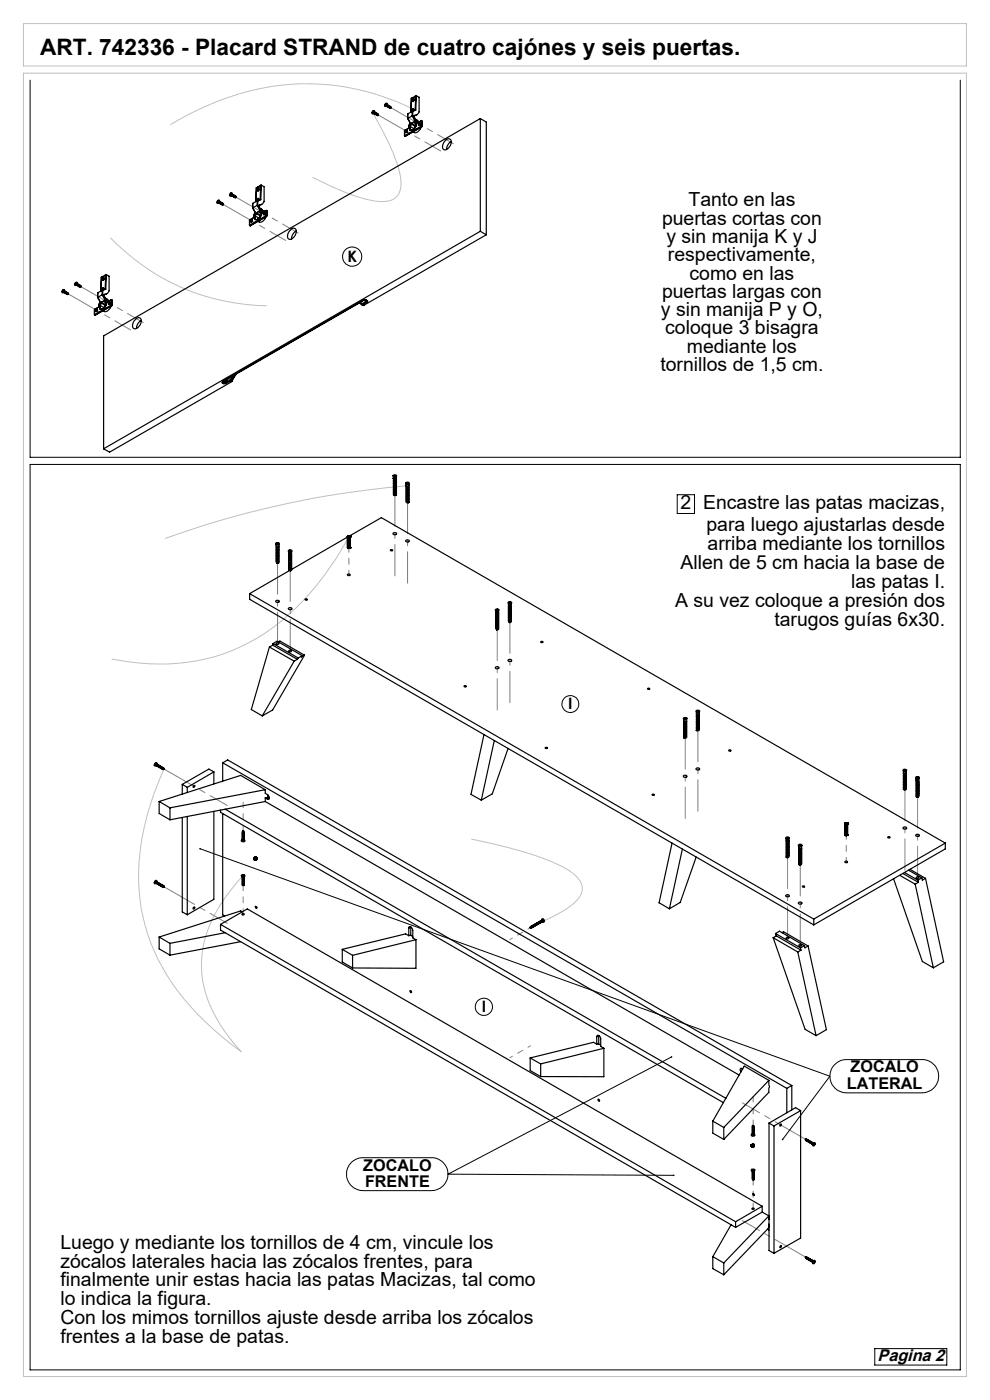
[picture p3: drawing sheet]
<svg xmlns="http://www.w3.org/2000/svg" width="210mm" height="297mm" viewBox="0 0 210 297" stroke-linecap="round" stroke-linejoin="round" font-family="sans-serif">
<defs><g id="words">
<text font-size="4.8" x="8.5" y="11.6">ART. 742336 - Placard STRAND de cuatro cajónes y seis puertas.</text>
<g font-size="4.1">
<text x="140.4" y="47.7">puertas cortas con</text>
<text x="146" y="43.8">Tanto en las</text>
<text x="141.3" y="51.5">y sin manija K y J</text>
<text x="141.7" y="55.4">respectivamente,</text>
<text x="146.3" y="59.3">como en las</text>
<text x="140.4" y="63.2">puertas largas con</text>
<text x="140.2" y="67">y sin manija P y O,</text>
<text x="141.1" y="70.9">coloque 3 bisagra</text>
<text x="145.7" y="74.8">mediante los</text>
<text x="140.1" y="78.7">tornillos de 1,5 cm.</text>
<text x="144.3" y="108">2</text>
<text x="149.2" y="108">Encastre las patas macizas,</text>
<text x="149.8" y="112.7">para luego ajustarlas desde</text>
<text x="150.1" y="116.7">arriba mediante los tornillos</text>
<text x="144.3" y="120.7">Allen de 5 cm hacia la base de</text>
<text x="180.5" y="124.7">las patas I.</text>
<text x="143.2" y="128.7">A su vez coloque a presión dos</text>
<text x="164.3" y="132.7">tarugos guías 6x30.</text>
<text x="12.8" y="264.9">Luego y mediante los tornillos de 4 cm, vincule los</text>
<text x="12.8" y="268.9">zócalos laterales hacia las zócalos frentes, para</text>
<text x="12.8" y="272.9">finalmente unir estas hacia las patas Macizas, tal como</text>
<text x="12.8" y="276.9">lo indica la figura.</text>
<text x="12.8" y="280.9">Con los mimos tornillos ajuste desde arriba los zócalos</text>
<text x="12.8" y="284.9">frentes a la base de patas.</text>
</g>
<text font-size="3.6" x="186.1" y="288.8">Pagina 2</text>
<g font-size="3.4">
<text x="180.4" y="227.5">ZOCALO</text>
<text x="179.7" y="231">LATERAL</text>
<text x="77.1" y="248.3">ZOCALO</text>
<text x="77.4" y="251.8">FRENTE</text>
</g>
<g font-size="3.3">
<text x="73.7" y="55.6">K</text>
<text x="120.5" y="150.5">I</text>
<text x="102.2" y="214.8">I</text>
</g>
</g></defs>
<path d="M5 15.5h200v276.5h-200zM5 5h200v9h-200zM79.2 24.1a47.3 47.3 0 0 1 5.7 13.2 4.7 4.7 0 0 1-1.1 4.7 6.9 6.9 0 0 1-5.7 .4 52.1 52.1 0 0 1-11.8-4.8M88.2 23.4a50.8 50.8 0 0 0-46-.2l-6.1 3.3M23.4 50.4a46.6 46.6 0 0 0 33.2 14.5M74 114a56.3 56.3 0 0 1-19.4 21.3 41.4 41.4 0 0 1-28.9 4.9l-2-.4M86.2 103.1a199.7 199.7 0 0 0-51.2 11.1M34.8 163.2a54 54 0 0 0-5.3 25.5 41.3 41.3 0 0 0 12.4 26.5 68.8 68.8 0 0 0 9.3 7.9 30.6 30.6 0 0 1-8.2-15 23 23 0 0 1 4.2-16.9l3-4 1.2-1.3M100 178a80.6 80.6 0 0 1 19.2 5.8 7.2 7.2 0 0 1 4.3 4.3 4.2 4.2 0 0 1-1.8 3.6l-2.2 1.5-4.2 2.2" fill="none" stroke="#c0c0c0" stroke-width=".21"/>
<g fill="none" stroke="#000" stroke-width=".21">
<path d="M6.4 17v80h197.3v-80M6.4 98.5h197.3v192.1h-197.3zM143.7 104.9h3.6v4h-3.6zM42.4 180.1l133.6 48.2-10 13.4M142.5 224.2l-47.5 24.9 47.9 .2M177 226l.1-.2a3.4 3.4 0 0 1 2.5-1h16a3.5 3.5 0 0 1 3.5 3.5 3.5 3.5 0 0 1-3.5 3.5h-16a3.5 3.5 0 0 1-3.3-2.1 3.5 3.5 0 0 1 .7-3.7zM74.6 246.6l.4-.4a3.1 3.1 0 0 1 2-.6h14.5a3.5 3.5 0 0 1 3.5 3.5 3.5 3.5 0 0 1-3.5 3.5h-14.5a3.5 3.5 0 0 1-3.2-2.2 3.5 3.5 0 0 1 .8-3.8zM185.6 286.1h15.2v3.5h-15.2z"/>
<circle cx="74.7" cy="54.4" r="2.03"/>
<circle cx="121" cy="149.4" r="1.79"/>
<circle cx="102.6" cy="213.6" r="1.83"/>
</g>
<path d="M58.9 119.4v17.1M86.5 106.6v17.1M61.6 138.1v-17.2M83.8 122.2v-17.2M105.5 133.5v17.1M108.2 131.9v17.2M145.4 156.5v17.1M148 154.9v17.2M194.6 169v17.2M167.1 181.8v17.2M192 184.6v-17.1M169.8 200.5v-17.1" fill="none" stroke="#808080" stroke-width=".21" stroke-dasharray="15.2 1.3 1.3 1.3" stroke-dashoffset="8.6"/>
<path d="M74 116.2v5.7M179.5 182.8v-5.7" fill="none" stroke="#808080" stroke-width=".21" stroke-dasharray="15.2 1.3 1.3 1.3" stroke-dashoffset="14.3"/>
<path d="M34.8 163.1l13.4 7.8M34.8 188.1l13.4 7.8M170.9 241.7l-13.4-7.7M170.9 266.7l-13.4-7.8" fill="none" stroke="#808080" stroke-width=".21" stroke-dasharray="15.2 1.3 1.3 1.3" stroke-dashoffset="7.8"/>
<path d="M51.6 176.3v-6.1M51.6 187.8v6.1M159.8 238.8v-6.2M159.8 250.3v6.1" fill="none" stroke="#808080" stroke-width=".21" stroke-dasharray="15.2 1.3 1.3 1.3" stroke-dashoffset="14.1"/>
<path d="M112.5 196.8l-4.4 2.5M112.5 221.9l-4.3 2.5" fill="none" stroke="#808080" stroke-width=".21" stroke-dasharray="15.2 1.3 1.3 1.3" stroke-dashoffset="14.6"/>
<path d="M80.2 24.4l13.3 7.6M82.9 22.8l13.3 7.7M47.4 43.4l13.2 7.6M50.1 41.8l13.2 7.7M14.5 62.4l13.2 7.6M17.2 60.8l13.2 7.6" fill="none" stroke="#808080" stroke-width=".21" stroke-dasharray="15.2 1.3 1.3 1.3" stroke-dashoffset="7.6"/>
<path d="M42.3 180a.17 .17 0 0 0 .1 .2 .17 .17 0 0 0 .2-.2 .17 .17 0 0 0-.3-.1l.1 .2zM165.9 241.6v.3l.3-.1-.1-.2zM142.8 249.2v.2h.3l-.2-.1 .2-.1zM142.3 224.1v.3h.2l.1-.2h-.1h.1z" fill="#000"/>
<g fill="none" stroke="#000" stroke-width=".25">
<path d="M54.4 39.8l-.2 3M54.4 39.8l-.1 3M54.7 39.6l-.3 .2M54.7 39.6h.1M54.8 39.6l-.1 .9M55.3 39.3h.2M55.3 39.3l-.3 .2v.8l-.3 .2M55.3 39.3l-.1 3M55.5 39.3l.5 .3v3.1a.98 .98 0 0 1-1 .8M55.5 39.3l-.2 3.1M79 23.8l.1 .1M79 23.6l.1-.1a.23 .23 0 0 1 .3 0 .23 .23 0 0 1 0 .3 .28 .28 0 0 1-.2 .3 .28 .28 0 0 1-.3-.1z"/>
<path d="M79.1 23.9h.1M79.1 23.6v.2M79.1 23.6v.4l.1-.1M79.1 23.8h-.1M79.1 23.8h.1M79.1 23.6l.1 .1M79.2 23.8h-.2M79.3 23.8v-.1l-.1 .1M79.4 23.6v.4l-.2 .1M79.4 23.8l-.1 .2M79.4 23.7l.2 .3-.2 .2v-.2M79.6 23.9l-.1 .2"/>
<path d="M79.6 23.8l.1 .2-.2 .2 .1-.2M79.7 24l-.1 .2M79.7 23.9l.1 .3-.1 .1 .1-.3M79.8 24.1v.2M79.8 24l.2 .1-.2 .3 .1-.3M80 24.2l-.1 .1M80 24.1l.1 .2-.2 .2 .1-.3M80 24.4h.1M80.1 24.2v.2M80.1 24.2l.2 .2-.1 .1-.1-.1M80.3 24.3l-.1 .2M81.7 22.3v.1"/>
<path d="M81.7 22l.2-.1a.33 .33 0 0 1 .2 .5 .33 .33 0 0 1-.5 .1zM81.7 22.4h.1M81.8 22.1h.1M81.8 22.1v.4l.1-.1M81.8 22.1v.1M81.8 22.2l-.1 .1M81.8 22.2l.1 .1M81.9 22.3h-.2M82 22.2v-.1l-.1 .2M82 22.5h.1M82.1 22.3l-.3 .3M82.1 22.3v.2"/>
<path d="M82.1 22.2l.1 .3-.1 .1v-.1M82.1 22.1v.2M82.2 22.4v.1M82.2 22.3l.2 .2-.2 .2 .1-.3M82.4 22.4l-.1 .2M82.4 22.4l.1 .2-.2 .2 .1-.3M82.4 22.7h.1M82.5 22.5v.2M82.5 22.4l.2 .3-.2 .2 .1-.4M82.7 22.6l-.1 .2M82.7 22.5l.1 .3-.2 .1 .1-.3M82.7 22.9h.1"/>
<path d="M82.8 22.7v.2M82.8 22.6l.1 .3-.1 .1v-.1M82.9 22.8v.2M85.8 28.7l.1 .2M85.8 27.8v.9M85.8 28.7h.1M85.8 27.8h.1M85.9 28.9h.1M85.9 27.6l-.1 .2M85.9 27.7l-.1 .1M85.9 28.7l.1 .2M85.9 27.6v.1"/>
<path d="M86 28.9h.1M86.2 28.1l.2-.3h-.1l-.1 .3M86.3 27.6l.1 .1a.25 .25 0 0 1 0 .3 .25 .25 0 0 1-.4 0zM86.4 27.8l-.1 .3M86.5 25.1l.6 1.1M86.5 25.1h.1M86.5 24.2v.9M86.7 27.2v-.6l.3-.5-.3 .6v.5M86.7 27.2h.1M86.7 27.2l-.8 .4M86.7 27.2l-.8 .5M86.9 26.8h.1"/>
<path d="M86.9 26.8v.7M87 27.5h-.1M87 27.5h.1M87 26.8v.7M87 26.8l.8 .5M87.1 26.2h.1M87.2 26.3h.1M87.2 26.3l-.3 .5M87.2 26.2v.1M87.2 26.2h.1M87.3 20.8l-.1 .1M87.3 20.8l-.2 3"/>
<path d="M87.3 26.3l-.3 .5M87.3 26.3l.8 .5M87.3 26.2v.1M87.3 26.2l.8 .5M87.3 26.1v.1M87.4 23.6l.2 .1M87.4 24.6l.7 1.1-1 .5M87.4 24.6l-.9 .5M87.4 23.6v1M87.4 23.6l-.9 .6M87.6 24.5l-.2 .1M87.6 23.7v.8"/>
<path d="M87.6 24.5l.5 1M87.6 23.1l.1 .2-.2 .2zM87.6 21.5v.1M87.6 21.1l.2 .1M87.6 20.7l-.3 .1M87.6 20.7h.1M87.6 25.9l.5 .3M87.6 20.7v.8M87.7 23.1l-.2 .1v.3M87.8 27.3h.1M87.9 24.5l.2 .9M87.9 25.8l.1 .2"/>
<path d="M87.9 25.7v.1M88 25.8h.1M88 25.8v.2M88 25.8h-.1M88 25.8l.3 .2M88 25.7v.1M88 26l.3 .1M88.1 25.3l.2 .1M88.1 23.3l.1 .1M88.1 23.3l-.7 .3M88.1 25.4l.3 .2v.6M88.1 26.8l-.3 .5"/>
<path d="M88.1 26.7v.1M88.1 26.2v.5M88.2 20.3h.1M88.2 20.3l-.3 .2-.1 .8-.2 .2M88.2 23.4l-.6 .3M88.2 20.3l-.1 3M88.3 26.7l-.1 .1a1.08 1.08 0 0 1-1.2 .7M88.3 26.7h.1M88.3 26.1l-.2 .1M88.3 26.1v.6M88.3 26.7a1.15 1.15 0 0 1-1.4 .8M88.3 26v.1"/>
<path d="M88.3 25.4l.3 .3 .1 .4M88.3 25.4l.3 .7M88.3 26v.7M88.3 20.3l.6 .3v3.1a1.1 1.1 0 0 1-1 .8M88.3 20.3l-.1 3.1M88.4 24.3l-.5 .2M88.6 25.6l.3 .3zM88.9 26.1h.1a.24 .24 0 0 1 .1 .3 .24 .24 0 0 1-.4 0zM88.9 25.9h.1M88.9 26.2h.2l-.2 .4zM88.9 26.4l.1 .1M89 26.4h.1"/>
<path d="M89 27.2l.2 .1M89.1 27.2h.1M89.1 26.2l-.2 .3M89.2 27.3a1.07 1.07 0 0 1-1.6 .7M89.2 27.2v.1M89.2 27.1v.1M89.3 25.7h.2M89.3 26.8l.1 .1M89.3 25.7h.1M89.3 25.7l-.9 .5M89.3 26.8l-3.4 1.9M89.4 26.7l-.1 .1"/>
<path d="M89.4 26.7h.1M89.4 25.7h.1M89.4 26.9h.1M89.4 25.7v1M89.4 26.9l-3.4 2M89.5 25.7l.1 .1M89.5 25.7h.1M89.5 26.7l-.1 .2M89.5 26.7h.1M89.5 25.7v1M89.6 26.7l-.2 .2M89.6 25.8v.9"/>
<path d="M94.6 29.7a.67 .67 0 0 1 .9-.2 .67 .67 0 0 1 .2 1l-.1 .2a1.14 1.14 0 0 1-1.6 .9 1.66 1.66 0 0 1 .6-1.9zM95.7 30l-.8 .9-.2 .8M101.9 25.1v24M101.9 25.1l1.3 .8v23.9M101.9 25.1l-79.9 46.2v23.9M16 59.9a.23 .23 0 0 1 .4 0 .23 .23 0 0 1-.1 .4 .28 .28 0 0 1-.2 .3 .28 .28 0 0 1-.3-.2zM21.5 58.8l-.2 3M21.5 58.8l-.1 2.9M21.8 59.4h.1M21.8 59.4v.1M21.8 59.1l.3 .1M21.8 58.6l-.3 .2"/>
<path d="M21.8 58.6v.8M21.8 58.6h.1M21.9 58.6l-.1 .8M22.4 58.3l-.1 3h.1M22.4 58.3h.2M22.4 58.3l-.3 .2v.8l-.2 .2-.1-.1M22.6 58.3l.5 .3v3.1a.98 .98 0 0 1-.9 .7l.2 1M22.6 58.3l-.2 3M46.1 42.9h.1M46.1 42.6l.1-.1a.23 .23 0 0 1 .4 0 .23 .23 0 0 1-.1 .3 .28 .28 0 0 1-.2 .3 .28 .28 0 0 1-.3-.1zM46.2 42.9h.1M46.2 42.6v.2"/>
<path d="M46.2 42.6v.4v-.1M46.2 42.8l-.1 .1M46.2 42.8h.1M46.2 42.6h.1M46.3 42.8l-.1 .1M46.4 42.8l.1-.2-.2 .2M46.6 42.6l-.1 .3-.2 .2M46.6 42.7l.1 .2-.2 .2 .1-.3M46.7 42.9l-.1 .2M46.7 42.8l.1 .2-.2 .2 .1-.3M46.8 43l-.1 .1M46.8 42.9l.2 .2-.2 .2 .1-.3"/>
<path d="M47 43l-.1 .2M47 43l.1 .2-.2 .2 .1-.3M47.1 43.1l-.1 .2M47.1 43.1l.1 .1-.1 .3 .1-.3M47.2 43.4h.1M47.2 43.2v.2M47.2 43.1l.2 .2-.1 .2-.1-.1M47.4 43.3l-.1 .2M48.8 41.3h.1M48.9 41.3h.1M48.9 41a.23 .23 0 0 1 .3-.1 .23 .23 0 0 1 0 .4 .28 .28 0 0 1-.2 .3 .28 .28 0 0 1-.3-.2zM48.9 41.1v.3v-.1"/>
<path d="M48.9 41.1v.1M48.9 41.2l-.1 .1M48.9 41.2h.1M48.9 41.1h.1M49 41.2l-.1 .1M49.1 41.2v-.1l-.1 .1M49.1 41.4l.1 .1M49.2 41.1v.3l-.2 .2M49.2 41.3v.2M49.2 41.2l.2 .2-.2 .2v-.2M49.4 41.3l-.1 .2M49.4 41.3l.1 .2-.2 .2 .1-.3"/>
<path d="M49.5 41.4l-.1 .2M49.5 41.3l.1 .3-.1 .1 .1-.3M49.6 41.5v.2M49.6 41.4l.2 .3-.2 .1 .1-.3M49.8 41.6l-.1 .2M49.8 41.5l.1 .3-.2 .1 .1-.3M49.8 41.8l.1 .1M49.9 41.7v.2M49.9 41.6l.2 .2-.1 .2-.1-.1M50.1 41.7l-.1 .2M52.9 47.7l.1 .2M52.9 46.8v.9"/>
<path d="M53 47.7h.1M53 47.7h-.1M53 46.8h-.1M53 46.8v.9M53 47.9h.2M53 46.6l-.1 .2M53 46.7v.1M53 47.7l.1 .1M53 46.6v.1M53.1 47.8l-.1 .1M53.1 47.8l.1 .1M53.3 46.7l.2-.1a.27 .27 0 0 1 0 .4 .27 .27 0 0 1-.3 0z"/>
<path d="M53.4 46.8h.2l-.3 .3zM53.6 46.8l-.2 .3M53.6 44.1l.6 1.1M53.6 44.1h.1M53.6 43.1v1M53.6 44.1l.7 1.1M53.8 46.1h.1M53.8 46.1l-.8 .5M53.9 46.1l-.9 .6M54 45.8h.2M54 45.8v.7M54.1 45l-.2 .6-.1 .5"/>
<path d="M54.1 45.1l-.2 1M54.2 46.5h-.2M54.2 45.8v.7M54.2 46.5h.1M54.2 45.8l.7 .5M54.2 45.2h.1M54.3 45.3h.1M54.3 45.3l-.3 .5M54.3 45.2v.1M54.3 45.2h.2M54.3 45.2h.1M54.4 45.3l-.2 .5"/>
<path d="M54.4 45.3l.8 .5M54.5 45.2l-.1 .1M54.5 45.2l.7 .4M54.5 45.1v.1M54.5 42.6h.2M54.5 43.6l.7 1.1-.9 .5M54.5 43.6l-.9 .5M54.5 42.6v1M54.5 42.6l-.9 .5M54.7 43.5l-.2 .1M54.7 42.6v.9M54.7 43.5l.5 1"/>
<path d="M54.7 40.5h.1M54.7 40.1l.3 .1M54.8 44.9l.4 .3M54.9 42.1l-.3 .1v.2M54.9 46.3h.1M55 43.5l.2 .9M55.1 44.8v.1M55.1 44.7v.1M55.1 44.8h.1M55.1 44.8l.3 .2M55.1 44.9l.3 .2-.2 .1M55.2 44.3h.2"/>
<path d="M55.2 42.3l.1 .1M55.2 42.3l-.7 .3M55.2 45.8l-.3 .5M55.2 44.3l.3 .3v.6M55.2 45.6v.2M55.2 45.2v.4M55.3 42.4l-.6 .2M55.4 45.7l-.4 .5a.64 .64 0 0 1-.8 .3M55.4 45.7h.1M55.4 45.7a1.15 1.15 0 0 1-1.4 .8M55.4 45v.7M55.4 44.3l.3 .4 .1 .3"/>
<path d="M55.4 44.3l.2 .3 .1 .5M55.5 43.4l-.5 .1M55.7 44.6l.3 .2M55.7 44.7l.3 .1M56 45.1l.1-.1a.24 .24 0 0 1 .1 .4 .24 .24 0 0 1-.4 0zM56 44.8h.1M56 44.8v.1M56.1 45.2h.1l-.2 .3zM56.1 45.4h.1M56.1 46.2l.2 .1M56.2 46.1l.1 .1M56.2 45.2l-.1 .3"/>
<path d="M56.3 46.3a1.07 1.07 0 0 1-1.5 .7M56.3 46.2v.1M56.3 46v.2M56.4 44.7h.2M56.4 45.8l.1 .1M56.4 44.7h.1M56.4 44.7l-.9 .5M56.4 45.8l-3.4 1.9M56.5 45.6l-.1 .2M56.5 45.6h.1M56.5 44.7h.1M56.5 45.9l-3.4 1.9"/>
<path d="M56.5 45.9h.1M56.5 44.7v.9M56.6 45.9l-3.4 2M56.6 44.7h.1M56.6 44.7l.1 .1M56.6 45.6l-.1 .3M56.6 45.6l.1 .1M56.6 44.7v.9M56.7 44.7v.1M56.7 45.7l-.1 .2M56.7 44.8v.9M61.4 49a.78 .78 0 0 1 .6-.6 .78 .78 0 0 1 .8 .4 1.7 1.7 0 0 1-1.4 2 1.09 1.09 0 0 1 0-1.8z"/>
<path d="M62.8 49l-.1 .1a2.15 2.15 0 0 0-.9 1.6M101.9 49.1l1.3 .7M101.9 49.1l-79.9 46.1M103.2 49.8l-26.1 15M13.2 61.8h.2M13.2 61.8l.1 .1M13.3 61.6v-.1a.23 .23 0 0 1 .4 0 .23 .23 0 0 1 0 .3 .28 .28 0 0 1-.2 .3 .28 .28 0 0 1-.4-.1zM13.3 61.9h.1M13.4 61.6v.1M13.4 61.6v.4v-.2M13.4 61.7l-.2 .1M13.4 61.8v.1"/>
<path d="M13.4 61.6h.1M13.4 61.7v.1M13.4 61.8l-.1 .1M13.5 61.7l.1-.1-.2 .2M13.7 61.6l-.1 .4-.2 .1M13.7 61.7l.1 .2-.2 .2 .1-.3M13.8 61.9l-.1 .2M13.8 61.8l.1 .2-.1 .2 .1-.3M13.9 61.9v.3M13.9 61.9l.2 .2-.2 .2 .1-.3M14.1 62.1l-.1 .1M14.1 61.9l.1 .3-.2 .2 .1-.3"/>
<path d="M14.1 62.3h.1M14.2 62.1v.2M14.2 62.1l.2 .1-.2 .2 .1-.2M14.3 62.4h.1M14.4 62.2l-.1 .2M14.4 62.1l.1 .2-.1 .2-.1-.1M14.5 62.3l-.1 .2M15.9 60.3h.2M15.9 60.3h.1M16 60.3h.1M16.1 60v.2M16.1 60v.4v-.1"/>
<path d="M16.1 60.2l-.2 .1M16.1 60.3h.1M16.1 60v.1M16.1 60.2h.1M16.1 60.2l-.1 .1M16.2 60.2l.1-.1-.2 .1M16.4 60l-.1 .4-.2 .1M16.4 60.1l.1 .3-.2 .2 .1-.3M16.5 60.3l-.1 .2M16.5 60.3l.1 .2-.2 .1 .1-.2M16.6 60.4l-.1 .2M16.6 60.3l.2 .3-.2 .1 .1-.3"/>
<path d="M16.8 60.5l-.1 .2M16.8 60.4l.1 .3-.2 .1 .1-.3M16.9 60.6l-.1 .1M16.9 60.5l.1 .2-.1 .2 .1-.3M17 60.9h.1M17 60.6v.3M17 60.6l.2 .2-.1 .2-.1-.1M17.2 60.7l-.1 .2M20 66.7l.1 .1M20 66.7h.1M20 65.8v.9M20.1 65.6l-.1 .2"/>
<path d="M20.1 66.7l.1 .1M20.1 66.8h.1M20.1 65.6h.1M20.2 66.8h-.1M20.2 66.8h.1M20.4 65.6h.2a.25 .25 0 0 1 0 .3 .25 .25 0 0 1-.3 .1zM20.5 65.8h.2l-.2 .3zM20.7 65.8l-.2 .2M20.7 63.1l.6 1.1M20.7 63.1h.1M20.7 62.1v1M20.7 63.1l.7 1.1"/>
<path d="M21 65.1h.1M21 65.1l-.9 .5M21.1 64.8h.2M21.1 64.8v.7M21.2 64l-.2 .6v.5M21.2 64.1l-.2 1M21.3 65.5h-.2M21.3 65.5h.1M21.3 64.8v.7M21.3 64.8l.7 .5M21.3 64.2h.1M21.4 64.2l.1 .1"/>
<path d="M21.4 64.2l-.3 .6M21.4 64.2h.1M21.4 64.2h.2M21.5 64.3l-.2 .5M21.5 64.3l.8 .5M21.6 64.2l-.1 .1M21.6 64.2l.8 .4M21.6 64.1v.1M21.7 61.6h.1M21.7 62.5l.6 1.2-.9 .5M21.7 62.5l-1 .6M21.7 61.6v.9"/>
<path d="M21.7 61.6l-1 .5M21.8 62.5h-.1M21.8 61.6v.9M21.8 62.5l.6 1M21.9 63.9l.5 .3M21.9 61.1l-.2 .3M22 65.3h.1M22.2 63.8l.1 .1M22.2 63.7v.1M22.2 63.8l.3 .2M22.2 63.7h.1M22.3 63.9l.2 .2-.1 .1"/>
<path d="M22.3 63.2l.2 .1M22.3 61.3l-.6 .3M22.3 64.8l-.3 .5M22.3 63.3a.66 .66 0 0 1 .3 .9M22.4 64.6l-.1 .2M22.4 64.2v.4M22.4 61.3l-.6 .3M22.5 64.7l-.1 .2a.93 .93 0 0 1-1.1 .6M22.5 64.7h.1M22.5 64.7a1.15 1.15 0 0 1-1.4 .8M22.5 64v.7M22.5 63.3l.3 .3 .1 .4"/>
<path d="M22.5 63.3l.3 .3v.5M22.6 62.3l-.4 .2M22.8 63.6l.3 .2M23 64.2l.2-.2a.24 .24 0 0 1 .1 .4 .24 .24 0 0 1-.3 0zM23.1 63.8h.1M23.1 63.8v.1M23.2 64.2h.2l-.3 .3zM23.2 64.4h.1M23.2 64.3l.1 .1M23.2 65.2l.2 .1M23.3 65.1l.2 .1M23.4 64.2l-.2 .3"/>
<path d="M23.4 65.3a1.07 1.07 0 0 1-1.5 .6M23.5 65.2l-.1 .1M23.5 65v.2M23.5 63.6h.2M23.5 64.7l.1 .2M23.5 63.7h.1M23.5 63.6l-.9 .6M23.5 63.6v.1M23.5 63.7l-.9 .5M23.5 64.7l-3.4 2M23.6 64.6l-.1 .1M23.6 64.6h.1"/>
<path d="M23.6 63.7h.1M23.6 64.9h.1M23.6 63.7v.9M23.6 64.9l-3.4 1.9M23.7 64.9l-3.5 1.9M23.7 63.6v.1M23.7 63.6l.1 .1M23.7 64.6l-.1 .3M23.7 63.7l.1 .1M23.7 64.6l.1 .1M23.7 63.7v.9M23.8 63.7v.1"/>
<path d="M23.8 64.7l-.1 .2M23.8 63.8v.9M28.7 67.8a.69 .69 0 0 1 .9-.4 .69 .69 0 0 1 .3 1l-.1 .2a1.14 1.14 0 0 1-1.6 1 1.56 1.56 0 0 1 .5-1.8zM30 68h-.2a2.15 2.15 0 0 0-.8 1.7M49.2 79.8l-.3 .8M49.6 79.6l-.6 1M50.1 79.3l-.9 1.4M50.2 79.2l-1 1.7M76.1 64.3l.5 .1-.5-.1M76.2 64.3l.2 .1M76.4 64.2l.4 .2M76.4 64.4h.1"/>
<path d="M76.5 64.4l.2 .2M76.7 64.6l.1 .1M76.8 64.4l.1 .3M76.8 64.4l-.1 .2M76.8 64.7l.3 .1M76.8 64.7h.1M76.9 64.7l.2 .1M77.1 63.7h.1M77.1 63.7l-29.8 17.2M77.2 63.7l.5 .2M77.2 63.7l-29.8 17.2M77.4 63.6l.5 .2"/>
<path d="M77.5 63.6h.1M77.6 63.6l-.4 .1M77.6 63.6l-.5 .1M77.6 63.6h.1M77.6 63.6l.3 .2M77.7 63.9l.1 .2M77.7 63.9l-.9 .5M77.8 64.1l-.9 .6M77.9 63.8h.1M77.9 63.8l-.2 .1M77.9 63.8l.1 .1-.2 .2M47.2 81.2l.2 .2"/>
<path d="M47.2 81.1v.1M47.2 81.1l.3 .2M47.3 80.9l-.1 .3M47.3 80.9h.1M47.4 80.9l-.2 .2M47.5 81.3l-.1 .1M47.9 81.1l-.4 .2M47.9 81.1l.1 .2M48 81.3l-.6 .1M48 80.5l-.5 .8M48.4 80.3l-.5 .8M48.9 80.6h.1"/>
<path d="M48.9 80.6l.1 .1M48.9 80.6l-1 .5M49 80.7l-1 .6M49 80.7l.2 .2M49 80.6v.1M49 80.6l.2 .1M49.2 80.7v.2M49.2 80.9l-26 15-1.2-.7M58.5 115.2l.1-.1a.34 .34 0 0 1 .4 0 .34 .34 0 0 1 .2 .4 .4 .4 0 0 1-.4 .1 .4 .4 0 0 1-.3-.4zM58.7 119.2v.2l.2 .1M58.8 115.2l-.1 .2h.2l.1-.2M58.8 115.2h.2"/>
<path d="M58.8 115.2v.2M58.9 119.4v.2M58.9 119.4v.1M58.9 119.5v.1M59 116h-.4l.1 .2 .4-.2M59 115.2v.2M59.1 119.2l-.2 .2M59.1 118.8a.24 .24 0 0 1-.2 .3 .24 .24 0 0 1-.2 0v-.2M59.1 118.5l-.2 .3h-.2v-.2M59.1 118.2l-.3 .3-.1-.2M59.1 117.9l-.3 .3-.1-.3M59.1 117.5a.24 .24 0 0 1-.2 .3 .24 .24 0 0 1-.2 0v-.2"/>
<path d="M59.1 117.2l-.2 .3h-.2v-.2M59.1 116.9l-.3 .3-.1-.2M59.1 116.6l-.3 .3-.1-.3M59.1 116.2a.24 .24 0 0 1-.2 .3 .24 .24 0 0 1-.2 0v-.2M59.1 116h-.1M59.1 116h.1M59.1 115.5h-.5v.5h.3M59.1 119.1l.1 .3-.3 .2M59.1 118.8a.33 .33 0 0 1-.1 .4 .33 .33 0 0 1-.5-.1l.2-.1M59.1 118.5a.33 .33 0 0 1-.1 .4 .33 .33 0 0 1-.5-.1l.2-.1M59.1 118.1a.33 .33 0 0 1-.1 .5 .33 .33 0 0 1-.5-.2h.2M59.1 117.8a.33 .33 0 0 1-.1 .4 .33 .33 0 0 1-.5-.1l.2-.1"/>
<path d="M59.1 117.5a.33 .33 0 0 1-.1 .4 .33 .33 0 0 1-.5-.1l.2-.1M59.1 117.2a.33 .33 0 0 1-.1 .4 .33 .33 0 0 1-.5-.1l.2-.1M59.1 116.8a.33 .33 0 0 1-.1 .5 .33 .33 0 0 1-.5-.2h.2M59.1 116.5a.33 .33 0 0 1-.1 .4 .33 .33 0 0 1-.5-.1l.2-.1M59.1 116.2a.33 .33 0 0 1-.1 .4 .33 .33 0 0 1-.5-.1l.2-.1M59.1 115.9a.33 .33 0 0 1-.1 .4 .33 .33 0 0 1-.5-.1l.2-.1M59.2 115.5v.3l-.3 .2M61.2 116.8l.1-.1a.33 .33 0 0 1 .4 0 .33 .33 0 0 1 .2 .3 .4 .4 0 0 1-.4 .1 .4 .4 0 0 1-.3-.3zM61.2 117l.1 .5h.5v-.5h-.5M61.3 117.5l.4 .1-.3 .2zM61.5 116.8l-.1 .1 .2 .1 .1-.2M61.5 116.8h.2"/>
<path d="M61.5 116.8v.2M61.7 116.8v.1M61.7 119.8l-.2 .2-.2-.2M61.7 119.4l-.2 .3-.2-.2M61.7 119.1l-.1 .3h-.2l-.1-.2M61.7 118.8v.2l-.2 .1-.2-.3M61.7 118.5l-.2 .2-.2-.2M61.7 118.1a.24 .24 0 0 1-.1 .3 .24 .24 0 0 1-.3 0v-.2M61.7 117.8l-.1 .3h-.2l-.1-.2M61.7 117.5h.1M61.8 117.5h-.1M61.8 119.7a.33 .33 0 0 1-.1 .4 .33 .33 0 0 1-.5-.1l.1-.1"/>
<path d="M61.8 119.4a.33 .33 0 0 1-.2 .4 .33 .33 0 0 1-.4-.1l.1-.1M61.8 119.1a.33 .33 0 0 1-.2 .4 .33 .33 0 0 1-.4-.2h.1M61.8 118.7a.33 .33 0 0 1-.2 .5 .33 .33 0 0 1-.4-.2h.1M61.8 118.4a.33 .33 0 0 1-.1 .4 .33 .33 0 0 1-.5-.1l.1-.1M61.8 118.1a.33 .33 0 0 1-.2 .4 .33 .33 0 0 1-.4-.1l.1-.1M61.8 117.8a.33 .33 0 0 1-.2 .4 .33 .33 0 0 1-.4-.2h.1M61.8 117.4a.33 .33 0 0 1-.2 .5 .33 .33 0 0 1-.4-.2l.1-.1M73.7 116.2h.1M73.7 113.9l-11.8 6.9M73.7 113.9h.1M73.7 113.8h.1M73.7 113.7l.1 2.6"/>
<path d="M73.8 113.9h.1M73.8 113.7l-.1 .1M73.8 113.7h.1M73.8 116.3h.1M73.8 113.9v2.4M73.8 113.9h.4M73.9 114h.1M73.9 116.3h.1M73.9 113.7h.1M73.9 113.9v2.4M73.9 116.3h.3M73.9 114v2.3"/>
<path d="M74 114h.1M74 114v2.4M74 113.7h.1M74 114v2.3M74 116.3h.1M74.1 116.3h.1M74.1 114h.1M74.1 113.7h.1M74.1 114v2.3M74.1 113.9v.1M74.1 113.9l.1 .1M74.2 113.9h.1"/>
<path d="M74.2 113.9l-.1 2.4M74.2 113.7h.1M74.2 116.3h.1M74.2 113.7l.1 .1M74.2 113.9v2.4M74.2 116.3v-2.6l6.7-3.9 119.6 69.1M74.3 113.8h.1M74.3 113.8v.1M74.3 113.9h-.1M74.3 116.3h-.1M74.3 116.2h.1M74.3 113.8v2.4"/>
<path d="M82.8 116.7l.3-.1 .2 .2h-.4zM83.4 113.1l.2-.1a.29 .29 0 0 1 .4 0 .29 .29 0 0 1 0 .4 .42 .42 0 0 1-.6-.3zM83.4 100.9l.1-.1a.33 .33 0 0 1 .4-.1 .33 .33 0 0 1 .2 .4 .37 .37 0 0 1-.5 .1 .37 .37 0 0 1-.2-.3zM83.4 101.5h.1M83.4 101.5l.2 .1M83.4 101.1l.1 .4a.34 .34 0 0 0 .6 0l-.1-.4h-.5M83.5 101.6h.5M83.5 104.9l.2 .3 .2-.1M83.5 101.6v.2M83.5 102v.2M83.5 102.3v.2M83.5 102.7v.1"/>
<path d="M83.5 103v.1M83.5 103.3v.2M83.5 103.6v.2M83.5 104v.1M83.5 104.3v.2M83.5 104.6v.2M83.7 100.9l-.1 .1h.3v-.1M83.7 100.9h.2M83.7 100.9v.1M83.9 100.9v.1M83.9 105l.2 .1M84 104.6l-.1 .2h-.3"/>
<path d="M84 104.2l-.2 .3h-.2M84 103.9l-.2 .3-.2-.1M84 103.6l-.1 .2h-.3M84 103.3l-.1 .2h-.3M84 102.9l-.2 .3-.2-.1M84 102.6l-.1 .2h-.3M84 102.3l-.1 .2h-.3M84 101.9l-.1 .3h-.3M84 101.6l-.2 .3-.2-.1M84 104.9l-.1 .2M84 104.8l.1 .3M84 104.5a.32 .32 0 0 1-.1 .4 .32 .32 0 0 1-.5-.1l.1-.1"/>
<path d="M84 104.2a.32 .32 0 0 1-.1 .4 .32 .32 0 0 1-.5-.1l.1-.1M84 103.9a.32 .32 0 0 1-.1 .4 .32 .32 0 0 1-.5-.2h.1M84 103.5a.32 .32 0 0 1-.1 .5 .32 .32 0 0 1-.5-.2l.1-.1M84 103.2a.32 .32 0 0 1-.1 .4 .32 .32 0 0 1-.5-.1l.1-.1M84 102.9a.32 .32 0 0 1-.1 .4 .32 .32 0 0 1-.5-.2h.1M84 102.5a.32 .32 0 0 1-.1 .5 .32 .32 0 0 1-.5-.2h.1M84 102.2a.32 .32 0 0 1-.1 .5 .32 .32 0 0 1-.5-.2l.1-.1M84 101.9a.32 .32 0 0 1-.1 .4 .32 .32 0 0 1-.5-.1l.1-.1M84 101.6a.32 .32 0 0 1-.1 .4 .32 .32 0 0 1-.5-.2h.1M84.1 105.1h-.2M86 102.4a.37 .37 0 0 1 .5-.2 .37 .37 0 0 1 .2 .5 .44 .44 0 0 1-.7-.3zM86 114.7l.3-.2a.29 .29 0 0 1 .4 0 .29 .29 0 0 1 0 .4l-.1 .1a.38 .38 0 0 1-.6-.3z"/>
<path d="M86.1 103.1h.1M86.1 103.1h.2M86.1 103v.1M86.2 106.5l.2 .2 .2-.1M86.2 103.1h.1M86.2 103.1v.3M86.2 103.5v.2M86.2 103.9v.2M86.2 104.2v.2M86.2 104.5v.2M86.2 104.8v.2M86.2 105.2v.2"/>
<path d="M86.2 105.5v.2M86.2 105.8v.2M86.2 106.1v.2M86.3 103.1l.5 .1a.37 .37 0 0 1-.3 .3 .37 .37 0 0 1-.4-.1l.1-.1M86.4 102.4l-.1 .1 .2 .1 .1-.2M86.4 102.4h.2M86.4 102.4v.2M86.6 102.4v.1M86.6 106.1v.2h-.3M86.6 105.8l-.1 .2h-.2M86.6 105.4l-.1 .3h-.2M86.6 105.1v.2l-.3 .1"/>
<path d="M86.6 104.8v.2h-.3M86.6 104.5l-.1 .2h-.2M86.6 104.1v.2l-.3 .1M86.6 103.8v.2l-.3 .1M86.6 103.5l-.1 .2h-.2M86.6 103.1l-.1 .3h-.2M86.6 106.4v.2M86.6 106.5l.2 .1M86.7 106.4l.1 .2M86.7 106a.36 .36 0 0 1-.1 .5 .36 .36 0 0 1-.5-.1l.1-.1M86.7 105.7a.37 .37 0 0 1-.1 .5 .37 .37 0 0 1-.5-.1l.1-.2M86.7 105.4a.37 .37 0 0 1-.1 .5 .37 .37 0 0 1-.5-.1l.1-.2"/>
<path d="M86.7 105.1a.37 .37 0 0 1-.1 .4 .37 .37 0 0 1-.5-.1l.1-.1M86.7 104.7a.36 .36 0 0 1-.1 .5 .36 .36 0 0 1-.5-.1l.1-.2M86.7 104.4a.37 .37 0 0 1-.1 .5 .37 .37 0 0 1-.5-.1l.1-.2M86.7 104.1a.37 .37 0 0 1-.1 .5 .37 .37 0 0 1-.5-.1l.1-.2M86.7 103.7a.37 .37 0 0 1-.1 .5 .37 .37 0 0 1-.5-.1l.1-.1M86.7 103.4a.36 .36 0 0 1-.1 .5 .36 .36 0 0 1-.5-.1l.1-.2M86.7 102.7v.3a.33 .33 0 0 1-.6 0v-.3h.6M86.8 106.6h-.2M53 125.9v1.2l119.6 69.1M53 125.9l119.6 69.1M57.2 137.3l5.2 3M57.2 137.3l-3.9 13.2 2.3 1.4"/>
<path d="M57.9 136.9l5.2 3M57.9 136.9l-.7 .4M57.9 136.5l.9-.5 5.3 3.1M57.9 136.5l5.4 3.1M57.9 136.5v.4M58.5 127.5a.36 .36 0 0 1 .5-.2 .36 .36 0 0 1 .2 .4l-.1 .1a.33 .33 0 0 1-.4 0 .33 .33 0 0 1-.2-.3zM58.6 136.5a.28 .28 0 0 1 .3-.1 .28 .28 0 0 1 .2 .3 .31 .31 0 0 1-.5-.2zM59.1 136.2l.3-.2 5.2 3M61.2 129a.33 .33 0 0 1 .5-.1 .33 .33 0 0 1 .1 .4h-.1a.36 .36 0 0 1-.5-.3zM61.2 138.1a.26 .26 0 0 1 .4-.2 .26 .26 0 0 1 .1 .4h-.4zM61.3 120.8v.2l.3 .1M61.4 121l-8.4 4.9"/>
<path d="M61.6 121v.1M61.6 121.1h.1M61.7 120.8l-.1 .2M61.7 120.4l-.1 .3h-.2l-.1-.2M61.7 120.1l-.1 .3h-.2l-.1-.2M61.8 120.7l.1 .2-.3 .2M61.8 120.4a.33 .33 0 0 1-.2 .4 .33 .33 0 0 1-.4-.2h.1M61.8 120a.33 .33 0 0 1-.2 .5 .33 .33 0 0 1-.4-.2h.1M63.1 139.9l-.7 .4M63.3 139.6l-.2 .3M64.1 139.1l-.8 .5M64.6 139l-.7 .4 .2-.3"/>
<path d="M64.6 139l-6.8 11.6-2.2 1.3M64.7 127.1a.23 .23 0 0 1 .3-.1 .23 .23 0 0 1 .1 .3h-.3zM105.1 129.3a.37 .37 0 0 1 .5-.1 .37 .37 0 0 1 .2 .3l-.1 .1a.36 .36 0 0 1-.6-.3zM105.2 129.6h.6v.3l-.2 .2-.4-.1zM105.2 130l.5 .1-.3 .2-.1-.3M105.3 133.3l.1 .3M105.3 129.3l.3 .1-.2 .1zM105.5 129.3v.2M105.7 132.9l-.3 .3-.1-.2M105.7 132.6l-.3 .3-.1-.3M105.7 132.3a.24 .24 0 0 1-.1 .2 .24 .24 0 0 1-.3 0v-.2M105.7 131.9l-.3 .3-.1-.2"/>
<path d="M105.7 131.6l-.3 .3-.1-.2M105.7 131.3l-.3 .3-.1-.3M105.7 130.9l-.3 .3-.1-.2M105.7 130.6l-.3 .3-.1-.2M105.7 130.3l-.2 .3h-.2M105.7 133.2v.4l-.3 .1 .3-.5M105.7 132.9a.33 .33 0 0 1-.1 .4 .33 .33 0 0 1-.5-.2h.2M105.7 132.5a.33 .33 0 0 1-.1 .5 .33 .33 0 0 1-.5-.2l.2-.1M105.7 132.2a.33 .33 0 0 1-.1 .4 .33 .33 0 0 1-.5-.1l.2-.1M105.7 131.9a.33 .33 0 0 1-.1 .4 .33 .33 0 0 1-.5-.1l.2-.1M105.7 131.5a.33 .33 0 0 1-.1 .5 .33 .33 0 0 1-.5-.2h.2M105.7 131.2a.33 .33 0 0 1-.1 .4 .33 .33 0 0 1-.5-.1l.2-.1"/>
<path d="M105.7 130.9a.33 .33 0 0 1-.1 .4 .33 .33 0 0 1-.5-.1l.2-.1M105.7 130.6a.33 .33 0 0 1-.1 .4 .33 .33 0 0 1-.5-.1l.2-.1M105.7 130.2a.33 .33 0 0 1-.1 .5 .33 .33 0 0 1-.5-.2l.2-.2M105.7 130a.33 .33 0 0 1-.2 .4 .33 .33 0 0 1-.4-.2l.2-.1M107.8 127.8v-.1a.35 .35 0 0 1 .5-.1 .35 .35 0 0 1 .1 .4 .39 .39 0 0 1-.4 .1 .39 .39 0 0 1-.2-.3zM107.8 140a.35 .35 0 0 1 .5-.2 .35 .35 0 0 1 .1 .5 .35 .35 0 0 1-.4 .1 .35 .35 0 0 1-.2-.4zM107.9 128h.5v.5l-.6-.1zM107.9 131.8l.2 .2M108 127.8v.1M108.2 127.8h-.2M108.2 127.8l.1 .1-.3-.1M108.2 127.8v.1"/>
<path d="M108.3 131.4l-.2 .3-.2-.3M108.3 131.1l-.2 .2-.2-.2M108.3 130.7l-.1 .3h-.2l-.1-.2M108.3 130.4l-.2 .3-.2-.2M108.3 130.1l-.2 .2-.2-.2M108.3 129.7a.24 .24 0 0 1-.1 .3 .24 .24 0 0 1-.3 0v-.2M108.3 129.4l-.1 .3h-.2l-.1-.2M108.3 129.1l-.2 .3-.2-.3M108.3 128.8l-.2 .2-.2-.2M108.3 128.5h.1M108.4 128.5h-.5v.2l.4-.2M108.4 131.7v.3l-.3 .1 .2-.4"/>
<path d="M108.4 131.3a.33 .33 0 0 1-.1 .4 .33 .33 0 0 1-.5-.1l.1-.1M108.4 131a.33 .33 0 0 1-.2 .4 .33 .33 0 0 1-.4-.1l.1-.1M108.4 130.7a.33 .33 0 0 1-.2 .4 .33 .33 0 0 1-.4-.2h.1M108.4 130.3a.33 .33 0 0 1-.2 .5 .33 .33 0 0 1-.4-.2h.1M108.4 130a.33 .33 0 0 1-.1 .4 .33 .33 0 0 1-.5-.1l.1-.1M108.4 129.7a.33 .33 0 0 1-.2 .4 .33 .33 0 0 1-.4-.1l.1-.1M108.4 129.4a.33 .33 0 0 1-.2 .4 .33 .33 0 0 1-.4-.2h.1M108.4 129a.33 .33 0 0 1-.2 .5 .33 .33 0 0 1-.4-.2h.1M108.4 128.7a.33 .33 0 0 1-.1 .4 .33 .33 0 0 1-.5-.1l.1-.1M108.4 128.4a.35 .35 0 0 1-.2 .4 .35 .35 0 0 1-.4-.1l.1-.1M114.7 136.1h.3l.2 .1-.4 .1zM62.4 140.3l-6.8 11.6"/>
<path d="M98.4 145.5a.23 .23 0 0 1 .3-.1 .23 .23 0 0 1 .1 .3h-.2zM102.7 155.9l-2.8 12.6 2.2 1.3M104.8 157.1l-2.7 12.7M105.1 141.5a.37 .37 0 0 1 .5-.1 .37 .37 0 0 1 .2 .4h-.1a.34 .34 0 0 1-.4 .1 .34 .34 0 0 1-.2-.4zM107.8 158.8l-3.4 9.6-2.3 1.4M115.6 158.6l.4-.1 .1 .2-.4 .1zM137.4 146h.4v.2h-.4zM145 152.3l.2-.1a.29 .29 0 0 1 .4 0 .29 .29 0 0 1 0 .4 .35 .35 0 0 1-.4 .1 .35 .35 0 0 1-.2-.4zM145 152.6l.1 .4a.33 .33 0 0 0 .5-.1v-.3M145.1 152.6h.5M145.1 156l.1 .2 .3-.2M145.1 155.6l.2 .3 .2-.3"/>
<path d="M145.1 155.3v.2h.3l.1-.2M145.1 155l.1 .2 .3-.2M145.1 154.7l.1 .2 .3-.2M145.1 154.3l.2 .2 .2-.2M145.1 154v.2h.3l.1-.2M145.1 153.7l.1 .2 .3-.2M145.1 153.3l.1 .3 .3-.3M145.1 156.3v.2M145.2 152.4v.1M145.4 152.3l.1 .1-.2 .1-.1-.1M145.4 152.3l-.2 .1M145.4 152.3v.2"/>
<path d="M145.5 156.3v.1l-.4 .1M145.6 153h-.5v.2l.4-.1M145.6 154v-.1a.32 .32 0 0 1-.2 .4 .32 .32 0 0 1-.4-.1l.1-.1M145.6 153.7v-.1a.31 .31 0 0 1-.2 .4 .31 .31 0 0 1-.4-.2h.1M145.6 153.3h.1M145.6 154.3h.1M145.6 154.6v.1M145.6 154.9v.1M145.6 155.2v.1M145.6 155.6h.1M145.6 155.9v.1M145.6 156.2v.1"/>
<path d="M145.6 156.2v.3l-.4 .1-.2-.1h.1M145.6 155.8a.32 .32 0 0 1-.1 .5 .32 .32 0 0 1-.5-.2h.1M145.6 155.5a.32 .32 0 0 1-.2 .4 .32 .32 0 0 1-.4-.1l.1-.1M145.6 155.2a.32 .32 0 0 1-.2 .4 .32 .32 0 0 1-.4-.1l.1-.1M145.6 154.9a.32 .32 0 0 1-.2 .4 .32 .32 0 0 1-.4-.2h.1M145.6 154.5a.35 .35 0 0 1-.2 .5 .35 .35 0 0 1-.4-.1l.1-.1M145.6 154.2a.32 .32 0 0 1-.2 .4 .32 .32 0 0 1-.4-.1l.1-.1M145.6 153.2a.35 .35 0 0 1-.2 .4 .35 .35 0 0 1-.4 0l.1-.1M145.6 153h.1a.36 .36 0 0 1-.3 .4 .36 .36 0 0 1-.4-.2l.1-.1M147.7 151v.4a.36 .36 0 0 0 .6 0v-.3h-.6M147.7 150.7a.32 .32 0 0 1 .5-.1 .32 .32 0 0 1 .1 .5 .32 .32 0 0 1-.5 .1 .32 .32 0 0 1-.1-.5zM147.8 151.5h.4"/>
<path d="M147.8 151.5l.2 .2 .2-.2M147.8 154.7v.2M147.9 150.8v.2M148.1 150.8v.2l-.3-.1 .1-.1M148.1 150.8h-.2M148.1 150.8v.2M148.2 154.3l-.2 .3-.2-.2M148.2 154l-.2 .3-.2-.2M148.2 153.7a.27 .27 0 0 1-.1 .2 .27 .27 0 0 1-.3 0v-.2M148.2 153.3l-.2 .3-.2-.2M148.2 153l-.2 .3-.2-.2M148.2 152.7l-.2 .3-.2-.3"/>
<path d="M148.2 152.4a.27 .27 0 0 1-.1 .2 .27 .27 0 0 1-.3 0v-.2M148.2 152l-.2 .3-.2-.2M148.2 151.7l-.2 .3-.2-.2M148.3 154.6v.4h-.6l.5-.1v-.2M148.3 154.3a.33 .33 0 0 1-.2 .4 .33 .33 0 0 1-.4-.2h.1M148.3 153.9a.33 .33 0 0 1-.2 .5 .33 .33 0 0 1-.4-.2h.1M148.3 153.6a.33 .33 0 0 1-.2 .4 .33 .33 0 0 1-.4-.1l.1-.1M148.3 153.3a.33 .33 0 0 1-.2 .4 .33 .33 0 0 1-.4-.1l.1-.1M148.3 153a.33 .33 0 0 1-.2 .4 .33 .33 0 0 1-.4-.2h.1M148.3 152.6a.33 .33 0 0 1-.2 .5 .33 .33 0 0 1-.4-.2h.1M148.3 152.3a.33 .33 0 0 1-.2 .4 .33 .33 0 0 1-.4-.1l.1-.1M148.3 152a.33 .33 0 0 1-.2 .4 .33 .33 0 0 1-.4-.1l.1-.1"/>
<path d="M148.3 151.7a.37 .37 0 0 1-.2 .4 .37 .37 0 0 1-.4-.1l.1-.1M148.3 151.4h.1a.36 .36 0 0 1-.3 .4 .36 .36 0 0 1-.4-.2l.1-.1M154.6 159.1l.5 .1-.4 .1-.1-.1zM32.9 161.9a.2 .2 0 0 1 .3-.1 .2 .2 0 0 1 .1 .3h-.2l-.1 .2 .1 .1-.1 .1a.3 .3 0 0 1-.3-.3 .3 .3 0 0 1 .2-.3zM33.2 162.1l-.1 .2M33.3 162.5l.1-.4-.2 .4 .2 .1M33.3 162.2l-.1-.1-.1 .2 .2 .2M33.3 162.2v.2M33.4 162.5l.2-.2-.1-.1a.2 .2 0 0 0-.1 .2 .2 .2 0 0 0 .1 .2M33.5 162.3l-.1 .2M33.6 162.6l.1-.3-.2 .2 .2 .2M33.6 162.4l-.1 .2"/>
<path d="M33.7 162.7l.2-.3-.2 .1 .1 .3M33.8 162.5l-.1 .1M33.8 170l2.3 1.4M33.8 170v2.6l2.3 1.3M33.9 162.8l.1-.3a.2 .2 0 0 0-.2 .2 .2 .2 0 0 0 .2 .2 .2 .2 0 0 0 .1-.3l-.1 .1 .1 .2M33.9 162.5l-.1 .2M34 162.6v.2M34.1 162.9l.2-.3-.2 .2 .2 .3M34.2 162.7l-.1 .2M34.3 163l.1-.3-.1 .2 .1 .2M34.3 162.8v.2M34.5 162.8l-.2 .1 .2 .2 .1-.3-.2 .1 .1 .3"/>
<path d="M34.6 162.9l-.1 .2M34.7 163v-.1l-.2 .1 .1 .3 .1-.3 .2 .1M34.9 163.1l-.1 .1M34.9 163.1h.1M36.1 171.4v2.5M38.7 166.4l1 .6M38.7 173.4v20.1l1 .6M38.7 166.4v2M39.7 167v1.1M39.7 173.2v20.9M45.4 163.8l-1.1-.6-5.6 3.2M45.4 163.8l-5.7 3.2"/>
<path d="M45.4 163.8v2.5M45.4 172.1v18.7l-5.7 3.3M46.8 171.9v.4l106.7 61.6M47.2 161.8l119.7 69.1M47.2 161.8l1.1-.6 119.7 69.1M47.2 172.6v21.5l.5 .2M47.2 161.8v3.9M47.8 171.7l106.2 61.3M51.3 178.2l.3 .1h.2l-.1-.2 .2 .1a.26 .26 0 0 1 0 .4 .26 .26 0 0 1-.4 0l-.3-.2zM51.4 176.3h.1M51.4 176.3l.1 .2M51.5 177.4h.1"/>
<path d="M51.5 178.2h.1M51.5 176.7v.1M51.5 178v.1M51.6 178.2h.1M51.6 176.3l.1 .2h-.3l.1-.1M51.6 176.3v.2h-.1M51.6 176.5l-.1 .1M51.6 176.7l-.1 .1M51.6 176.9h-.1M51.6 177l-.1 .1M51.6 177.2h-.1M51.6 177.5h-.1"/>
<path d="M51.6 177.7h-.1M51.6 177.8l-.1 .1M51.6 178l-.1 .1M51.7 176.5v.2h-.3l.2-.1 .2 .2-.4 .1 .3-.1M51.7 176.8l-.1 .3-.2-.2 .4 .1-.2 .2h-.2l.3-.1M51.7 177.2l-.1 .2-.2-.1a.19 .19 0 0 1 .3 0 .19 .19 0 0 1 0 .2h-.3l.3-.1M51.7 177.5v.2h-.3l.3-.1M51.7 177.7l-.1 .2-.2-.1h.3M51.7 177.8v.2h-.3l.3-.1M51.7 178l-.1 .2h-.2l.1-.1M56.3 167.5v.8l.4 .3a.54 .54 0 0 1 .5 .4 .54 .54 0 0 1-.4 .6l-.1-.1M56.3 170l100.5 58.1"/>
<path d="M56.3 169.3v.7M56.3 170l-20.2 3.9M56.3 167.5l-20.2 3.9M56.3 167.5l-5.3-3-17.2 5.5M56.3 169.3l.4 .2M56.8 168.6v.6l-.5 .1M56.8 169.1l.3 .2-.4 .2M138.4 168.5l.4 .1-.3 .1-.2-.1zM142.6 178.9l-2.8 12.6 2.2 1.3M145 164.6l.1-.1a.32 .32 0 0 1 .4-.1 .32 .32 0 0 1 .1 .4 .42 .42 0 0 1-.6-.2zM147.6 163.1l.2-.2a.37 .37 0 0 1 .4 0 .37 .37 0 0 1 .2 .3 .42 .42 0 0 1-.4 .2 .42 .42 0 0 1-.4-.3zM166.8 177.6a.31 .31 0 0 1 .5-.1 .31 .31 0 0 1 0 .5h-.1a.3 .3 0 0 1-.4 0 .3 .3 0 0 1 0-.4z"/>
<path d="M166.8 178.4h.1M166.9 178.4v.1l.3-.1M166.9 178.4l-.2 .2 .2 .1 .5-.2-.2-.1M166.9 177.8h.3zM166.9 178.4h.3M167 177.7v.2M167.3 179.9l-.3 .3-.1-.3M167.3 179.6a.24 .24 0 0 1-.2 .2 .24 .24 0 0 1-.2 0v-.2M167.3 179.2l-.3 .3-.1-.2M167.3 178.9l-.3 .3-.1-.2M167.3 178.6l-.3 .3-.1-.3M167.3 177.9h-.5v.5h.4l.2-.5"/>
<path d="M167.3 179.8a.33 .33 0 0 1-.2 .5 .33 .33 0 0 1-.4-.2h.2M167.3 179.5a.33 .33 0 0 1-.2 .4 .33 .33 0 0 1-.4-.1l.2-.1M167.3 179.2a.33 .33 0 0 1-.2 .4 .33 .33 0 0 1-.4-.1l.2-.1M167.3 178.9a.33 .33 0 0 1-.1 .4 .33 .33 0 0 1-.5-.2h.2M167.3 178.5a.33 .33 0 0 1-.2 .4 .33 .33 0 0 1-.4-.1l.2-.1M169.4 179.2l.1-.1a.34 .34 0 0 1 .4 0 .34 .34 0 0 1 .2 .4l-.2 .1a.34 .34 0 0 1-.4 0 .34 .34 0 0 1-.1-.4zM169.4 179.5h.6v.4h-.5zM169.5 179.9l.6 .1-.4 .2-.3-.1 .1-.1M169.5 179.9l.1 .2 .3-.1M169.7 179.2l-.1 .2 .3-.1M169.7 179.2l.2 .1M169.7 179.2v.2"/>
<path d="M169.9 179.3v.1M179.2 177.1h.1M179.2 174.7v.1M179.2 174.7h.1M179.2 174.8h.1M179.2 174.7l.1 2.5M179.2 177.2h.1M179.2 174.8v2.4M179.3 174.6h.1M179.3 174.8h.1M179.3 177.2h.1M179.3 174.6l-.1 .1"/>
<path d="M179.3 174.9h.1M179.3 174.8v2.4M179.4 174.9h.1M179.4 177.2h.1M179.4 177.2v.1M179.4 174.9h.3M179.4 174.9v2.3M179.4 174.6h.1M179.4 177.3h.1M179.4 174.9v2.4M179.5 174.6h.1M179.5 177.2v.1"/>
<path d="M179.5 174.9v2.3M179.5 174.9h.1M179.5 177.3h.1M179.5 174.9v2.4M179.6 174.9h.1M179.6 177.2h.1M179.6 174.6h.1M179.6 174.9h-.1M179.6 177.2l-.1 .1M179.6 174.9v2.3M179.7 174.8v.1M179.7 174.9h.1"/>
<path d="M179.7 174.6h.1M179.7 174.8v2.4M179.7 174.8h.1M179.7 174.6v.1M179.7 177.2h.1M179.7 174.7h.1M179.8 174.7h.1M179.8 174.7l-.1 2.5M179.8 174.8h.1M179.8 177.1h.1M188.3 177.6a.22 .22 0 0 1 .3-.1 .22 .22 0 0 1 .1 .2zM191.6 175.6v-.1a.33 .33 0 0 1 .5-.1 .33 .33 0 0 1 .1 .4 .39 .39 0 0 1-.4 .1 .39 .39 0 0 1-.2-.3z"/>
<path d="M191.7 163.2h.1a.3 .3 0 0 1 .4 0 .3 .3 0 0 1 0 .4 .31 .31 0 0 1-.5 .1 .31 .31 0 0 1 0-.5zM191.7 163.6h.5v.4h-.5zM191.7 164v.2h.3v-.1M191.7 164l.3 .1zM191.9 163.3l-.1 .2h.2l.1-.2M191.9 163.3h.2M191.9 163.3v.2M192.1 163.3v.2M192.1 167.1v.2l-.2 .1-.2-.2M192.1 166.8v.2l-.2 .1-.2-.2M192.1 166.5l-.2 .3-.2-.3M192.1 166.1l-.1 .3h-.3v-.2"/>
<path d="M192.1 165.8v.2l-.2 .1-.2-.2M192.1 165.5v.2l-.2 .1-.2-.2M192.1 165.2l-.2 .2-.2-.2M192.1 164.8l-.1 .3h-.3v-.2M192.1 164.5v.2l-.2 .1-.2-.2M192.1 164v.4l-.3 .1-.1-.3M192.1 164.1h.1a.34 .34 0 0 1-.2 .5 .34 .34 0 0 1-.4-.2h.1M192.1 167.4v.2l-.4-.1M192.2 164l-.2 .1M192.2 167.1a.33 .33 0 0 1-.2 .4 .33 .33 0 0 1-.4-.1l.1-.1M192.2 166.7a.34 .34 0 0 1-.2 .5 .34 .34 0 0 1-.4-.2h.1M192.2 166.4a.33 .33 0 0 1-.2 .4 .33 .33 0 0 1-.4-.1l.1-.1"/>
<path d="M192.2 166.1a.33 .33 0 0 1-.2 .4 .33 .33 0 0 1-.4-.1l.1-.1M192.2 165.8a.33 .33 0 0 1-.2 .4 .33 .33 0 0 1-.4-.2h.1M192.2 165.4a.34 .34 0 0 1-.2 .5 .34 .34 0 0 1-.4-.2h.1M192.2 165.1a.33 .33 0 0 1-.2 .4 .33 .33 0 0 1-.4-.1l.1-.1M192.2 164.8a.33 .33 0 0 1-.2 .4 .33 .33 0 0 1-.4-.1l.1-.1M192.2 164.5a.33 .33 0 0 1-.2 .4 .33 .33 0 0 1-.4-.2h.1M194.2 177.1h.1a.33 .33 0 0 1 .4-.1 .33 .33 0 0 1 .2 .4 .39 .39 0 0 1-.4 .1 .39 .39 0 0 1-.3-.4zM194.3 164.8l.2-.1a.33 .33 0 0 1 .3 0 .33 .33 0 0 1 .1 .4 .38 .38 0 0 1-.4 .1 .38 .38 0 0 1-.2-.4zM194.3 165.1l.1 .5h.5v-.5h-.6M194.4 165.6v.2h.3v-.1M194.4 165.6l.3 .1M194.4 168.7l.1 .2 .3-.2"/>
<path d="M194.4 168.4l.1 .2 .3-.2M194.4 168.1l.2 .2 .2-.2M194.4 167.7l.1 .3 .3-.3M194.4 167.4l.1 .2 .3-.2M194.4 167.1l.1 .2 .3-.2M194.4 166.8l.2 .2 .2-.2M194.4 166.4l.1 .2 .3-.2M194.4 166.1l.1 .2 .3-.2M194.4 165.6h.1M194.4 165.8v.1M194.6 164.9l-.1 .1 .2 .1v-.2M194.6 164.9h.1"/>
<path d="M194.6 164.9v.2M194.7 164.9v.1M194.8 165.8v.1h-.4M194.8 165.6l-.1 .1M194.8 165.6l.1 .1a.33 .33 0 0 1-.2 .4 .33 .33 0 0 1-.4-.2h.1M194.8 169l-.1 .2-.3-.2M194.8 165.6v.2M194.8 166v.1M194.8 166.4h.1M194.8 166.7v.1M194.8 167v.1M194.8 167.4h.1"/>
<path d="M194.8 167.7h.1M194.8 168v.1M194.8 168.3v.1M194.8 168.7h.1M194.9 168.6a.33 .33 0 0 1-.2 .4 .33 .33 0 0 1-.4-.1l.1-.1M194.9 168.3a.34 .34 0 0 1-.2 .4 .34 .34 0 0 1-.4-.1l.1-.1M194.9 168a.33 .33 0 0 1-.2 .4 .33 .33 0 0 1-.4-.2h.1M194.9 167.6a.33 .33 0 0 1-.2 .5 .33 .33 0 0 1-.4-.2l.1-.1M194.9 167.3a.33 .33 0 0 1-.2 .4 .33 .33 0 0 1-.4-.1l.1-.1M194.9 167a.34 .34 0 0 1-.2 .4 .34 .34 0 0 1-.4-.1l.1-.1M194.9 166.6a.33 .33 0 0 1-.2 .5 .33 .33 0 0 1-.4-.2h.1M194.9 166.3a.33 .33 0 0 1-.2 .5 .33 .33 0 0 1-.4-.2l.1-.1"/>
<path d="M194.9 166a.33 .33 0 0 1-.2 .4 .33 .33 0 0 1-.4-.1l.1-.1M200.5 178.9l-27.9 16.1M200.5 178.9v1.2l-27.9 16.1M32.9 186.9a.18 .18 0 0 1 .3-.1 .18 .18 0 0 1 0 .2l-.2 .5a.3 .3 0 0 1-.3-.3 .3 .3 0 0 1 .2-.3zM33.2 187.1l-.1 .2M33.3 187.4l.1-.1-.1-.2a.2 .2 0 0 0-.1 .3 .2 .2 0 0 0 .2 .1M33.3 187.2l-.1-.1a.2 .2 0 0 0-.1 .2 .2 .2 0 0 0 .2 .2M33.3 187.2v.2M33.4 187.5l.1-.3a.2 .2 0 0 0-.2 .2 .2 .2 0 0 0 .3 .2 .2 .2 0 0 0 .1-.3l-.2 .1 .2 .3M33.5 187.3h-.1v.2M33.6 187.4l-.1 .1M33.7 187.7l.2-.3-.2 .1 .1 .3"/>
<path d="M33.8 187.4l-.1 .2M33.8 198.8v2.5l2.3 1.3M33.8 198.8l2.3 1.3M33.9 187.7l.1-.2a.2 .2 0 0 0-.2 .2 .2 .2 0 0 0 .2 .1 .2 .2 0 0 0 .1-.3l-.1 .2 .1 .3M33.9 187.5l-.1 .2M34 187.6v.2M34.1 187.9l.2-.3-.2 .2 .2 .2M34.2 187.7l-.1 .2M34.3 188l.1-.3-.1 .2 .1 .2M34.3 187.7v.3M34.5 187.9h-.2l.2 .2 .1-.3-.2 .1 .1 .3M34.6 187.9l-.1 .2"/>
<path d="M34.7 188l-.1-.1a.2 .2 0 0 0-.1 .2 .2 .2 0 0 0 .2 .2l-.1-.3h.3M34.7 188.1h.2l-.2 .1zM34.9 188l-.1 .1M34.9 188v.1M46.8 196.1l109.2 63.1M46.8 196.1l5.7-3.3 109.2 63.1M46.8 196.1v1.2l109.2 63.1M47.8 197.9l-11.7 2.2M51 199.8l-14.9 2.8M51.2 185.7h.1a.33 .33 0 0 1 .4-.2 .33 .33 0 0 1 .2 .4 .39 .39 0 0 1-.5 .1 .39 .39 0 0 1-.2-.3zM51.3 185.9h.6M51.4 193.5l-.4-.3-17.2 5.6"/>
<path d="M51.4 185.7l.1 .1M51.4 185.7h.2M51.4 185.7h.1M51.5 187.5h.1M51.5 186.2h.1M51.5 187.8h.1M51.5 186.5v.1M51.5 186.9h.1M51.5 187.7h.1M51.5 185.8v.1M51.5 185.8l-.1 .1 .2-.1M51.5 185.8l.3 .1-.2-.1"/>
<path d="M51.6 185.7v.1M51.6 187.8h.1M51.6 187.6l-.1 .1M51.6 187.3l-.1 .1M51.6 187.1l-.1 .1M51.6 187h-.1M51.6 186.8l-.1 .1M51.6 186.7h-.1M51.6 186.5l-.1 .1M51.6 186.3l-.1 .1M51.6 185.8v.1M51.7 187.6l-.1 .3-.2-.1 .1-.1"/>
<path d="M51.7 187.3l-.1 .2-.2-.1a.19 .19 0 0 1 .3 0 .19 .19 0 0 1 0 .2h-.3h.3M51.7 187l-.1 .2-.2-.1 .2-.1a.16 .16 0 0 1 .2 .2 .16 .16 0 0 1-.2 .2l-.2-.1h.3M51.7 186.6v.2h-.3l.2-.1 .2 .2-.4 .1 .3-.1M51.7 186.3l-.1 .2-.2-.1 .4 .1-.1 .2h-.3v-.1h.3M51.7 186.1v.2h-.3h.3M51.7 185.7l-.1 .1M51.7 185.7h-.1M51.7 185.7h.1M51.8 186l-.2 .2h-.2l.2-.1M53.8 182.1h.1M53.8 182.2h.1M53.8 182v.2"/>
<path d="M53.8 182h.1M53.8 182v.1M53.8 182.1h.2l.1 .4-.3-.2zM53.8 182.3h.1M53.9 182h.1M53.9 182.3h.1M53.9 182h-.1M53.9 182.4h.1M54 182h.1M54 182.5h.2M54 182.5h.1M54 182l.2 .1"/>
<path d="M54 182l.1 .1M54 182l.4-.1-.3 .1M54.1 182h.1M54.1 182v.1M54.1 182.5h.1M54.1 182.1h.1M54.1 182.1l.1 .1M54.1 182.1l.4-.2-.3 .2M54.1 182.1l.3-.2-.3 .2M54.2 182.1v.1M54.2 182.2v.2M54.2 182.4h.1"/>
<path d="M54.2 182.5h.1M54.2 181.8h.2l.1 .4M54.2 182.4v.1M54.2 182.2h.1M54.2 182.2v.1M54.2 182.3h.1M54.2 192.3h.2l.1 .3a.24 .24 0 0 1-.3 0 .24 .24 0 0 1 0-.3zM54.2 182.2l.3-.2-.3 .2M54.2 182.3v.1M54.2 181.8l-.3 .2M54.3 181.7l-.4 .3M54.3 181.8l-.3 .2"/>
<path d="M54.3 181.8l-.4 .2M54.4 181.8l-.4 .2M54.5 182.3l-.3 .2M54.5 182l-.3 .2M54.5 182.2v.1M54.5 182.1l-.3 .2M54.5 182.2l-.3 .2M86.7 196.9a.35 .35 0 0 1 .4-.3 .35 .35 0 0 1 .3 .4l.2 .4v1.6l.6 .4M86.7 198.5l-.7-.4-13.4 3.3M86.7 198.5l.4-.1 .5 .3M86.7 196.9v1.6M86.7 196.9l.4-.3v1.8"/>
<path d="M88.2 199.4v6l-13.4-.1M88.2 199.4l-13.4 3.3M112.5 196.6l.2 .4zM112.6 196.6l.1 .2M112.6 196.6l.1 .2h.2a.18 .18 0 0 0-.2-.3 .18 .18 0 0 0-.2 .2M112.7 196.5h.2l.1 .3-.2-.3M112.7 196.6l.2 .1M112.9 196.5l.1 .1M112.9 196.4l.2 .3-.1-.3-.2 .1M113 196.6h.1M113 196.4l.1 .2M113.1 196.4l.2 .2-.2-.3-.1 .1"/>
<path d="M113.1 196.3l.2-.1 .1 .3-.2-.2M113.2 196.3l.1 .2M113.3 196.2l.2 .2M113.4 196.4h.1M113.5 196.2l.1 .1M113.5 196.1l.2 .3-.1-.3h-.2a.19 .19 0 0 0-.1 .2 .19 .19 0 0 0 .3 .1l-.3-.3-.1 .1M113.5 196h.2l.1 .3-.1-.3M113.6 196.1l.1 .1M113.7 196l.2 .1M113.8 195.9l.1 .3v-.3l-.2 .1M113.8 196.1h.1M113.9 195.9l.1 .2"/>
<path d="M113.9 195.9l.2 .2-.1-.3-.2 .1M113.9 195.8l.2-.1 .2 .3-.2-.2M114 195.8l.1 .2M114.1 195.7l.2-.1 .1 .4-.2-.3M114.2 195.8l.1 .1M114.3 195.9h.1M114.3 195.7l.1 .1M114.4 195.6l.1 .3-.1-.3h-.2M114.4 195.5h.1l.2 .3-.2-.3M114.4 195.6l.1 .2M114.5 195.5l.2-.1 .1 .3-.1-.2M114.6 195.5l.1 .1"/>
<path d="M114.7 195.6h.1M114.7 195.4l.1 .2M114.8 195.4l.1 .2v-.2h-.2M114.8 195.3l.2-.1 .1 .3h-.1M114.9 195.3l.1 .2M115 195.3h.1M115 195.3l.1 .1M115 194.9h.1a.34 .34 0 0 1 .4 .3 .34 .34 0 0 1-.3 .4l-.1-.4h-.2zM115 195.5h.1M144.7 180.1l-2.7 12.7M147.7 181.8l-3.4 9.6-2.3 1.4M164 198.9l6.8 19.5 2.3 1.3"/>
<path d="M164 198.9l5.2 3.1M164.5 198l5.3 3.1M164.5 198l.2 .5M164.5 198l.8-.4 5.3 3M164.7 198.5l5.2 3.1M164.7 198.5l-.7 .4M165.9 197.9l.3-.2 5.2 3M166.7 189.9h.1a.35 .35 0 0 1 .4-.1 .35 .35 0 0 1 .2 .3l-.1 .1a.34 .34 0 0 1-.4 .1 .34 .34 0 0 1-.2-.4zM166.8 199v-.1a.27 .27 0 0 1 .3-.1 .27 .27 0 0 1 .2 .3 .31 .31 0 0 1-.5-.1zM167.3 181.5l-.3 .3-.1-.2M167.3 181.2l-.3 .3-.1-.2M167.3 180.9a.24 .24 0 0 1-.2 .2 .24 .24 0 0 1-.2 0v-.2"/>
<path d="M167.3 180.5l-.3 .3-.1-.2M167.3 180.2l-.3 .3-.1-.2M167.3 181.9l-.2 .1-.2-.1M167.3 181.5a.34 .34 0 0 1-.1 .4 .34 .34 0 0 1-.5-.1l.2-.1M167.3 181.1a.33 .33 0 0 1-.2 .5 .33 .33 0 0 1-.4-.2h.2M167.3 180.8a.33 .33 0 0 1-.2 .4 .33 .33 0 0 1-.4-.1l.2-.1M167.3 180.5a.33 .33 0 0 1-.2 .4 .33 .33 0 0 1-.4-.1l.2-.1M167.3 180.2a.33 .33 0 0 1-.1 .4 .33 .33 0 0 1-.5-.2h.2M169.4 191.4h.1a.29 .29 0 0 1 .5-.1 .29 .29 0 0 1-.1 .5 .33 .33 0 0 1-.4 0 .33 .33 0 0 1-.1-.4zM169.5 183.2v.1M169.9 183.1v.2h-.4M169.9 182.8l-.2 .3-.2-.3"/>
<path d="M169.9 182.4a.24 .24 0 0 1-.1 .3 .24 .24 0 0 1-.3 0v-.2M169.9 182.1l-.2 .3-.2-.2M169.9 181.8l-.2 .3-.2-.2M169.9 181.5l-.2 .2-.2-.2M169.9 181.1a.24 .24 0 0 1-.1 .3 .24 .24 0 0 1-.3 0v-.2M169.9 180.8l-.2 .3-.2-.2M169.9 180.5l-.2 .3-.2-.3M169.9 180.1a.24 .24 0 0 1-.1 .3 .24 .24 0 0 1-.3 0v-.2M169.9 183.4l-.3 .1M170 183a.34 .34 0 0 1-.1 .5 .34 .34 0 0 1-.5-.2h.1M170 182.7a.33 .33 0 0 1-.2 .4 .33 .33 0 0 1-.4-.1l.1-.1M170 182.4a.33 .33 0 0 1-.2 .4 .33 .33 0 0 1-.4-.1l.1-.1"/>
<path d="M170 182.1a.33 .33 0 0 1-.2 .4 .33 .33 0 0 1-.4-.2h.1M170 181.7a.33 .33 0 0 1-.2 .5 .33 .33 0 0 1-.4-.2h.1M170 181.4a.33 .33 0 0 1-.2 .4 .33 .33 0 0 1-.4-.1l.1-.1M170 181.1a.33 .33 0 0 1-.2 .4 .33 .33 0 0 1-.4-.1l.1-.1M170 180.8a.32 .32 0 0 1-.2 .4 .32 .32 0 0 1-.4-.2h.1M170 180.4a.33 .33 0 0 1-.2 .5 .33 .33 0 0 1-.4-.2h.1M170 180.1a.33 .33 0 0 1-.2 .4 .33 .33 0 0 1-.4-.1l.1-.1M170.3 188h.3l.1 .1-.4 .1zM172.6 195v1.2M179.2 182.8a.27 .27 0 0 1 .4-.2 .27 .27 0 0 1 .1 .4 .3 .3 0 0 1-.3 0 .3 .3 0 0 1-.2-.2zM189.5 186.4l6.2 17.6 2.3 1.3M190.9 185.7l3.2 1.9"/>
<path d="M191.5 185.3l3.3 1.9M191.9 185.1l2.8 1.6M192.7 184.6l2.8 1.6M193 184.4l3.3 1.9M194.1 187.6l3.9 17.7M194.4 186.1h.1a.25 .25 0 0 1 .3-.1 .25 .25 0 0 1 .1 .3 .27 .27 0 0 1-.4 .1 .27 .27 0 0 1-.1-.3zM194.7 186.7l.1 .5M194.8 187.2l-.7 .4M195.5 186.2l-.8 .5M195.5 186.2l.2 .5 .6-.4M196.3 186.3l3.9 17.7-2.2 1.3M36.1 200.1v2.5"/>
<path d="M72.6 201.4l2.2 1.3M72.6 201.4v2.7l2.2 1.2M74.8 202.7v2.6M87 210.2a.21 .21 0 0 1 .2 .1 .21 .21 0 0 1-.1 .3zM126.6 219.9a.32 .32 0 0 1 .3-.3 .32 .32 0 0 1 .3 .2l.2 .5v1.7l.7 .4M126.6 219.9v1.6M126.6 219.9l.4-.2v1.8M169.2 202l3.9 17.7M169.5 200.4a.25 .25 0 0 1 .4 0 .25 .25 0 0 1 .1 .3 .28 .28 0 0 1-.3 0 .28 .28 0 0 1-.2-.2zM169.8 201.1l.1 .5M169.9 201.6l-.7 .4M170.6 200.6l.1 .5 .7-.4"/>
<path d="M170.6 200.6l-.8 .5M171.4 200.7l3.9 17.7-2.2 1.3M112.5 224.4l2.2 1.3M112.5 224.4v2.7l2.2 1.3M114.7 225.7v2.7M126.6 221.5l-.7-.4-13.4 3.3M126.6 221.5l.3-.1 .5 .3M126.9 233.1a.23 .23 0 0 1 .3 .2 .23 .23 0 0 1-.2 .3l-.2-.3zM128.1 222.4v6h-13.4M128.1 222.4l-13.4 3.3M151.2 237.8v2.6l2.3 1.3M151.2 237.8l2.3 1.4"/>
<path d="M153.5 239.2v2.5M157.4 226.7a.32 .32 0 0 0-.4 .1 .32 .32 0 0 0 .1 .4l.1 .2M157.4 226.7v.2M157.4 226.7l.2 .1M159.7 238.8v.2l.1-.2M159.7 238.8h.1M159.7 238.9h.1M159.7 239.7h.1M159.7 238.7l.1 .1zM159.8 238.8v.3h-.2l.2-.1M159.8 239.1h-.1M159.8 239.3h-.1"/>
<path d="M159.8 239.4h-.1M159.8 239.6h-.1M159.8 239.9h-.1M159.8 238.8v.1M159.9 239l-.1 .3h-.2l.1-.2 .1 .1M159.9 239.2l-.1 .2h-.2l.2-.1M159.9 239.4l-.1 .2h-.2l.2-.1M159.9 239.5l-.1 .2h-.2l.2-.1M159.9 239.7l-.1 .2h-.2l.2-.1M159.9 239.9l-.1 .2h-.2l.2-.1M163.1 230.1l.1 .4-.1 .3M163.1 229.2v.8"/>
<path d="M163.1 231v.7l-9.6 10M163.1 229.2l-5.2-3-6.7 11.6M163.1 229.2l-9.6 10M163.1 238.3l1.1 .6M163.1 238.3v27l1.1 .6M164.2 238.9v27M165.5 238.6l.2-.1a.23 .23 0 0 1 0 .3 .23 .23 0 0 1-.3 0zM166.9 230.9v5.2M168 230.3l-1.1 .6M168 230.3v5.2M169.8 235.6l-5.6 3.3M169.8 235.6v27l-5.6 3.3"/>
<path d="M169.8 235.6l-1-.6-5.7 3.3M155.1 259.8l-3.9 6.8M156 259.2v1.2M159.3 243h.1M159.3 243.1h.1M159.3 242.9v.1M159.3 242.9h.1M159.3 243v.2M159.3 243.2h.1M159.3 242.8v.1M159.3 242.8l.1 .1M159.3 242.8v.2"/>
<path d="M159.4 242.9l.1 .1a.2 .2 0 0 1 .1 .1 .2 .2 0 0 1-.1 .2l-.2-.1zM159.4 243.3h.1M159.4 242.8l.1 .1M159.4 242.8v.1M159.4 242.9h.1M159.5 248.1l.1-.1a.31 .31 0 0 1 .4 0 .31 .31 0 0 1 .1 .4l-.2 .1a.29 .29 0 0 1-.4-.1 .29 .29 0 0 1 0-.3zM159.5 248.4l.4 .1M159.5 242.9h.1M159.5 243.3h.2M159.5 243.3h.1M159.5 242.9h-.2M159.5 242.8v.1"/>
<path d="M159.5 242.8l.3-.1-.3 .2M159.5 243.3l.1 .1M159.5 242.9l.4-.2-.3 .2M159.6 248.5l.1 .1 .2-.1M159.6 256.3l.4 .1a.21 .21 0 0 1-.3 .2 .21 .21 0 0 1-.1-.3zM159.6 243h.1M159.6 243.4h.1M159.6 242.9h.1M159.6 248.1l.3 .2h-.1M159.6 248.1l.1 .1M159.6 248.1v.1M159.6 243l.3-.2-.3 .2"/>
<path d="M159.6 243l.1 .1M159.6 243.3h.1M159.7 240.2h.1M159.7 240.6l.1 .1M159.7 249.1h.1M159.7 248.6h.1M159.7 250.2l.1 .1M159.7 243.1h.1M159.7 243.1v.1M159.7 243.3h.1M159.7 242.7l.2 .1 .1 .3M159.7 240.1h.1"/>
<path d="M159.7 240.4h.1M159.7 243.1l.3-.2-.3 .3M159.7 243.2h.1M159.7 243.2v.1M159.7 242.7l-.4 .1M159.7 253.1a.23 .23 0 0 1 .3 .2 .23 .23 0 0 1-.2 .3l-.2-.3zM159.7 248.2v.1M159.8 242.7l-.4 .1M159.8 240.6v.1M159.8 250.3h.1M159.8 240.6l.1 .1M159.8 240.7h.1"/>
<path d="M159.8 240.1h-.1M159.8 240.4h-.1M159.8 240.6h.1M159.8 250.2v.1M159.8 250h-.1M159.8 249.9h-.1M159.8 249.7h-.1M159.8 249.5l-.1 .1M159.8 249.4h-.1M159.8 249.2h-.1M159.8 248.9h-.1M159.8 248.7h-.1"/>
<path d="M159.8 242.7l-.3 .2M159.9 248.5l-.1 .2h-.2l.2-.1M159.9 248.1l-.4 .2h.2M159.9 248.1l-.2 .1M159.9 248.1v.1M159.9 240l-.1 .2h-.2l.2-.1M159.9 240.2l-.1 .2h-.2l.2-.1M159.9 240.3l-.1 .3h-.2l.1-.2 .1 .1M159.9 240.5v.2M159.9 250.2v.1M159.9 250l-.1 .2h-.2l.2-.1M159.9 249.8l-.1 .2h-.2l.2-.1"/>
<path d="M159.9 249.7l-.1 .2-.2-.1h.2M159.9 249.5l-.1 .2h-.2l.2-.1M159.9 249.3l-.1 .3-.2-.1 .2-.1M159.9 249.2l-.1 .2h-.2l.1-.2 .1 .1M159.9 249l-.1 .2h-.2l.2-.1M159.9 248.8l-.1 .3-.2-.1h.2M159.9 248.7l-.1 .2h-.2l.2-.1M159.9 242.8l-.3 .2M159.9 242.7l-.3 .3M159.9 240.6a.25 .25 0 0 1 .2 .3 .25 .25 0 0 1-.3 .1 .25 .25 0 0 1-.4 0 .25 .25 0 0 1 .1-.3l.1-.1v.1l.2 .1 .1-.2M160 242.9l-.3 .2M160 242.8l-.4 .2"/>
<path d="M160 243.2l-.3 .2M160 243.2l-.4 .2M160 243.1l-.1 .1M160 248.4l-.1 .1M160 243l-.3 .2M160 243l-.3 .3M160 243.1l-.3 .2M161.7 255.9l-5.7 3.3M161.7 255.9v1.2M161.7 257.1l-5.7 3.3M161.7 257.1l1.4 .8M163.1 259.7v.8l-9.6 9.9"/>
<path d="M163.1 257.9l-9.6 10M163.1 257.9v.8M170.9 241.8h.1M170.9 241.6v.2M171 241.7v-.1l-.1 .2 .1 .2M171.1 241.7l-.1 .2M171.1 242l.1-.2-.1-.2-.1 .3 .1 .2M171.2 241.8l-.1 .2M171.2 241.8h.1M171.2 242l.1-.2-.2 .2 .2 .1M171.3 241.9v.2M171.3 242.1l.1-.3-.1 .2 .1 .2"/>
<path d="M171.5 242l-.1 .1M171.5 242.2l.1-.1v-.2l-.2 .2 .2 .2M171.6 242v.2M171.6 242h.1M171.6 242.3l.1-.3-.1 .2 .1 .2M171.8 242.1l-.1 .2M171.8 242.4l.1-.3-.2 .2 .1 .2M171.9 242.2l-.1 .2M171.9 242.5l.1-.4-.2 .3 .2 .2M172 242.3v.2M172 242.3h.1M172 242.5l.2-.3-.2 .3 .1 .1"/>
<path d="M172.2 242.4l-.1 .2M172.2 242.6l.1-.3-.2 .2 .2 .2M172.3 242.5v.1M172.4 242.7v.2M172.4 242.5v.2M172.4 242.5h.1M172.5 242.5l-.1-.1-.1 .2 .1 .2M172.5 242.5l.2-.1a.35 .35 0 0 1 .1 .5 .35 .35 0 0 1-.4 .1zM172.6 242.6l.1-.1v.4M172.6 242.7l-.1 .2v-.1M172.6 242.7l.1 .1M172.6 242.9h.1"/>
<path d="M172.6 242.4l-.2 .3M172.7 242.8v.1M172.8 242.6h.1M172.8 242.6v.1M172.8 242.7h-.2M172.8 242.7l-.1 .1M151.2 266.6l2.3 1.3M151.2 266.6v2.5l2.3 1.3M153.5 267.9v2.5M162.8 260.8l.3 .1M165.6 264.3h.1a.25 .25 0 0 1 0 .3 .25 .25 0 0 1-.3 .1zM170.9 266.8h.1"/>
<path d="M170.9 266.6v.2M171 266.7v.2M171 266.7v-.1l-.1 .2 .1 .2M171 266.7h.1M171.1 266.9l.1-.2-.2 .2 .1 .1M171.2 266.8l-.1 .2M171.2 267l.1-.3-.2 .2 .2 .2M171.3 266.9v.1M171.3 267.1l.1-.3-.1 .2 .1 .2M171.5 266.9l-.1 .3M171.5 267.2l.1-.3-.2 .2 .2 .2M171.6 267v.2"/>
<path d="M171.6 267.3l.1-.3-.1 .2 .1 .2M171.8 267.1l-.1 .2M171.8 267.4l.1-.4-.2 .3 .1 .2M171.9 267.2l-.1 .2M171.9 267.4l.1-.2-.2 .2 .2 .1M172 267.3v.2M172 267.3h.1M172 267.5l.2-.3-.2 .2 .1 .2M172.2 267.4l-.1 .1M172.2 267.6l.1-.3-.2 .2 .2 .2M172.3 267.4v.2M172.4 267.5v.2"/>
<path d="M172.4 267.5h.1M172.5 267.6l.2-.2a.36 .36 0 0 1 .1 .5 .36 .36 0 0 1-.4 .1zM172.5 267.5l-.1-.1-.1 .2 .1 .2M172.6 267.6l.1 .1M172.6 267.7l.1 .1M172.6 267.9h.1M172.6 267.4l-.2 .2v.3M172.7 267.7v-.2v.4M172.7 267.7h.1M172.7 267.8v.1M172.8 267.6h.1M172.8 267.6l-.3 .3v-.1"/>
<path d="M172.8 267.6v.1M172.8 267.7l-.1 .1"/>
<circle cx="54.7" cy="42.3" r=".18"/>
<circle cx="21.8" cy="61.3" r=".16"/>
<circle cx="74" cy="113.7" r=".19"/>
<circle cx="73.9" cy="122" r=".25"/>
<circle cx="34.8" cy="163.2" r=".08"/>
<circle cx="41.2" cy="166.9" r=".2"/>
<circle cx="51.6" cy="176.3" r=".08"/>
<circle cx="179.5" cy="174.7" r=".19"/>
<circle cx="41.2" cy="192.7" r=".21"/>
<circle cx="51.6" cy="194" r=".22"/>
<circle cx="112.5" cy="196.8" r=".06"/>
</g>
<use href="#words"/>
</svg>
